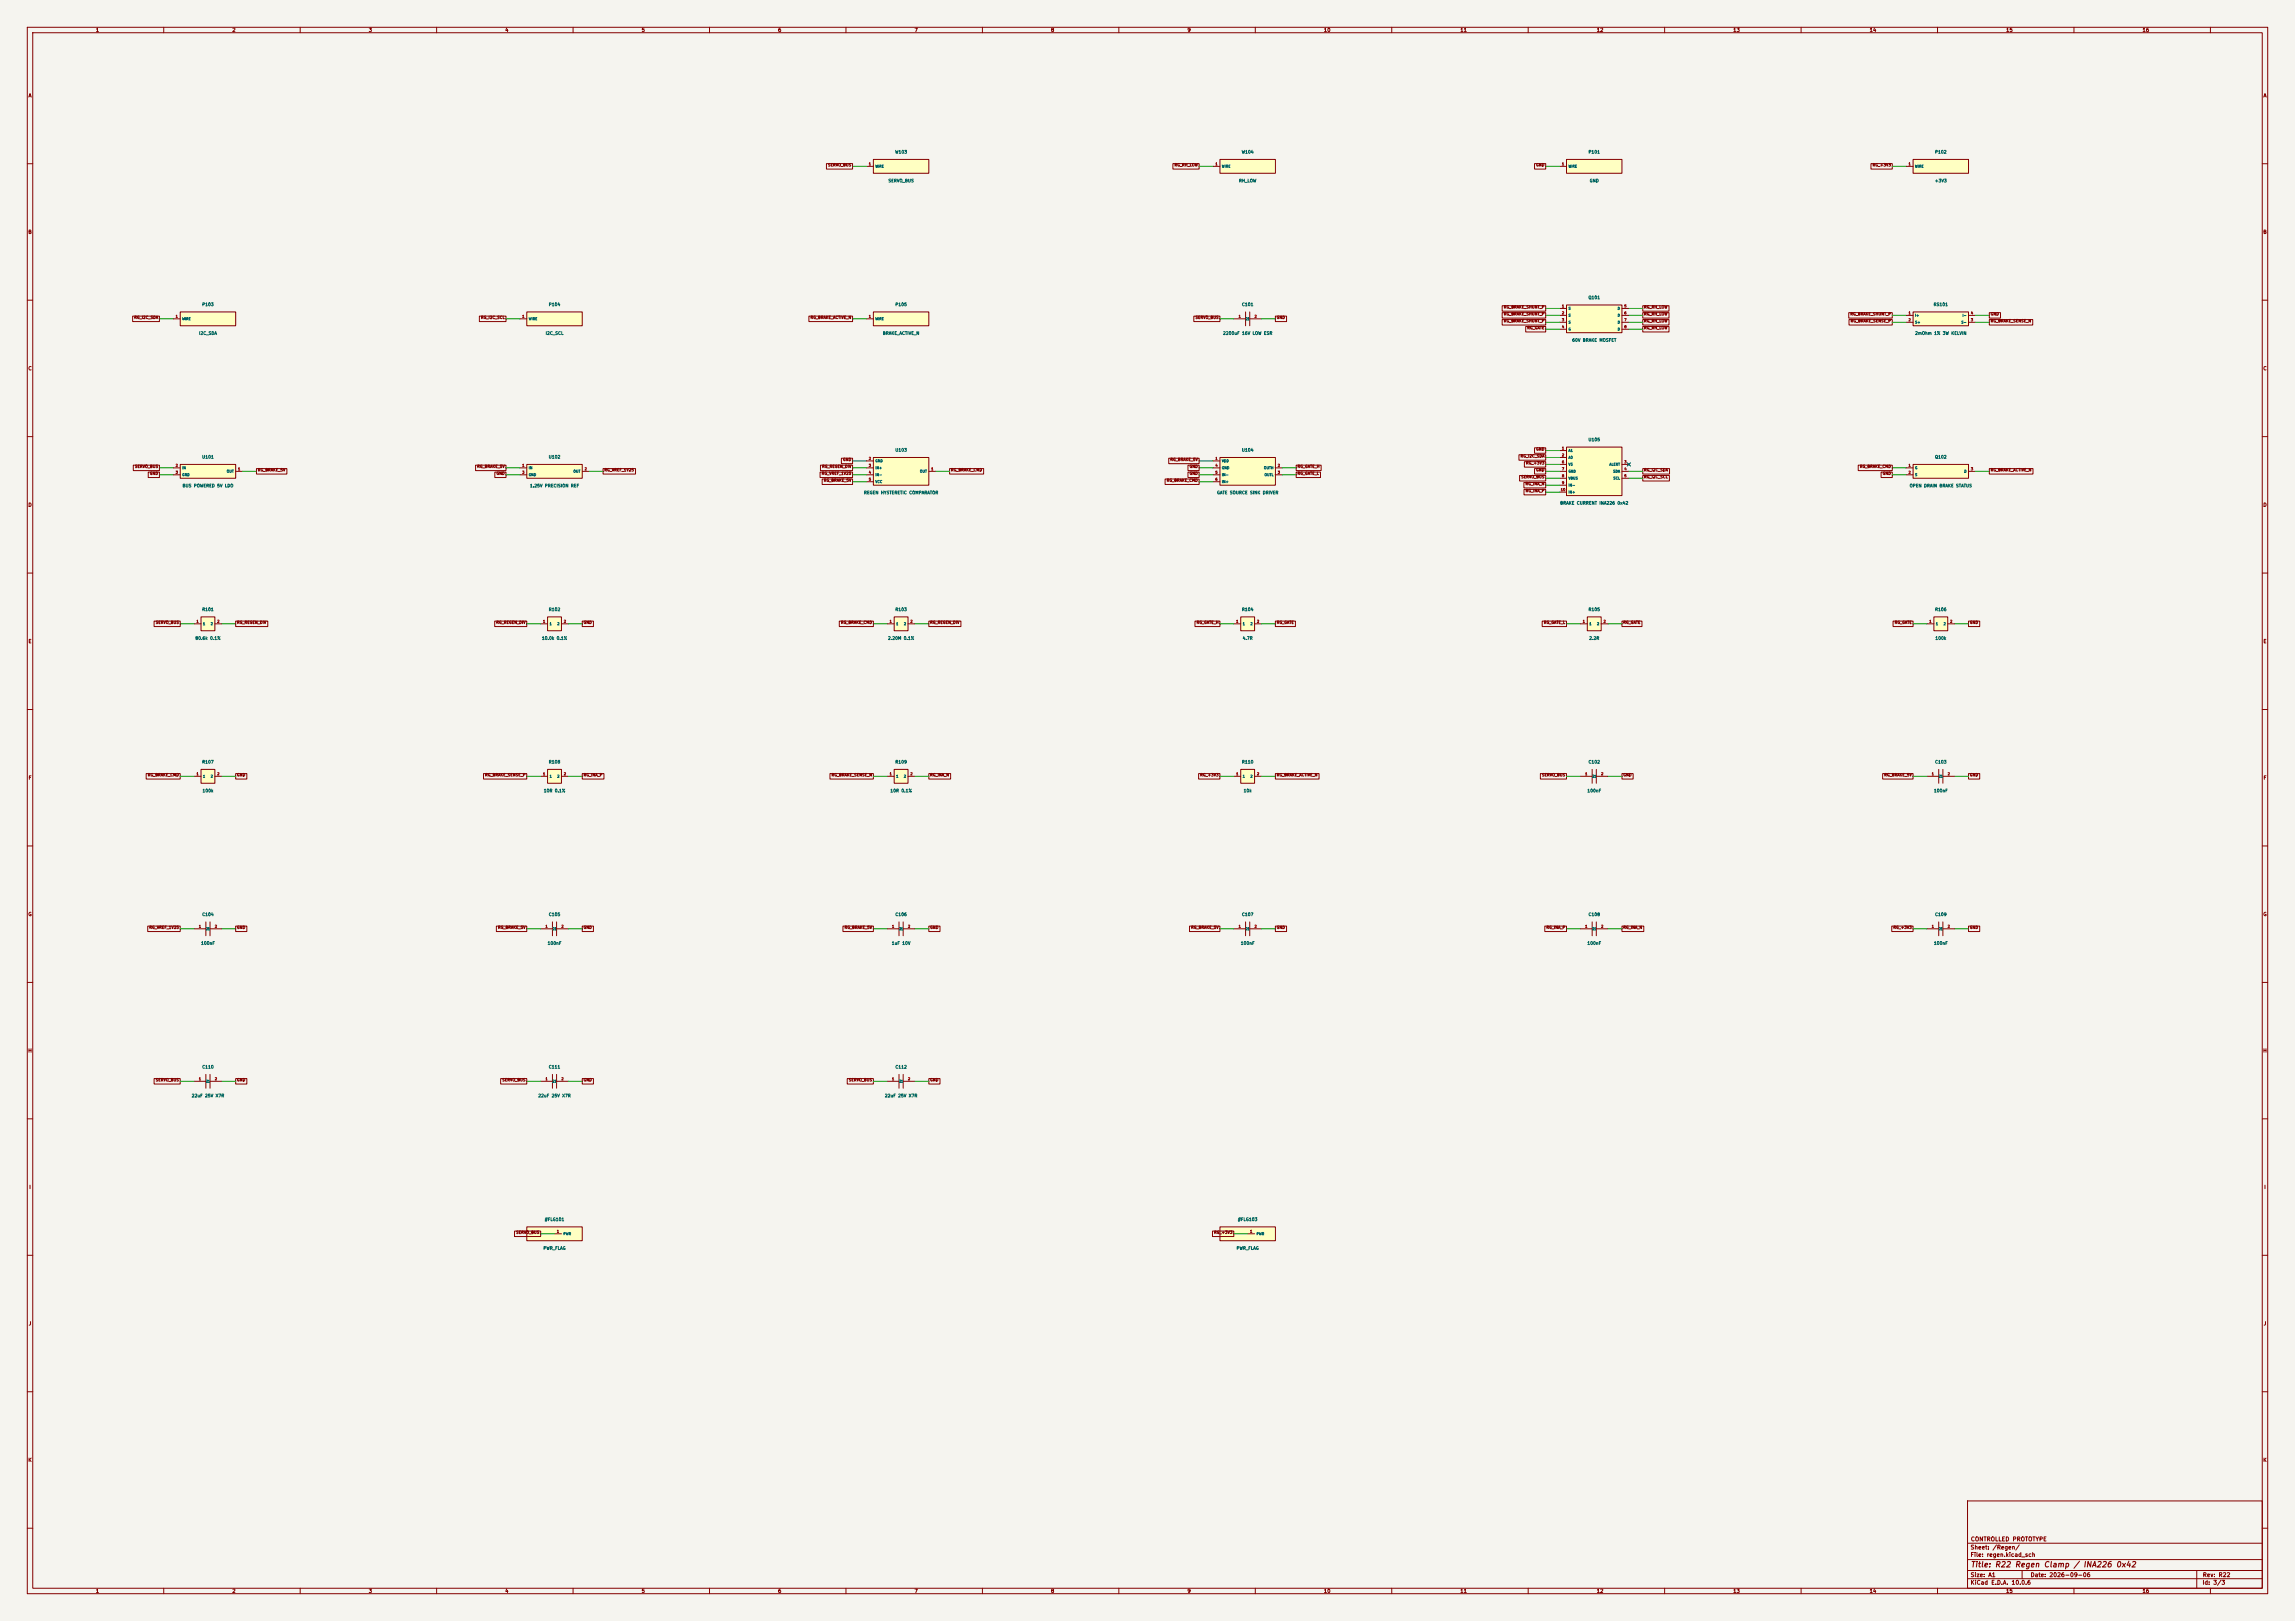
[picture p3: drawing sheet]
<svg xmlns="http://www.w3.org/2000/svg" width="841mm" height="594mm" viewBox="0 0 841 594" stroke-linecap="round" stroke-linejoin="round" font-family="sans-serif">
<defs><g id="words">
<text font-size="2" fill="#840000" x="722" y="574.8">Title: R22 Regen Clamp / INA226 0x42</text>
<g font-size="1.5" fill="#840000">
<text x="721.9" y="568.1">Sheet: /Regen/</text>
<text x="722" y="565.1">CONTROLLED PROTOTYPE</text>
<text x="721.9" y="570.8">File: regen.kicad_sch</text>
<text x="721.9" y="581">KiCad E.D.A. 10.0.6</text>
<text x="721.9" y="578.2">Size: A1</text>
<text x="743.9" y="578.2">Date: 2026-09-06</text>
<text x="806.9" y="581">Id: 3/3</text>
<text x="807" y="578.2">Rev: R22</text>
</g>
<g font-size="1.3" fill="#840000">
<text x="35" y="12">1</text>
<text x="85" y="12">2</text>
<text x="135" y="12">3</text>
<text x="185" y="12">4</text>
<text x="235" y="12">5</text>
<text x="285" y="12">6</text>
<text x="335" y="12">7</text>
<text x="385" y="12">8</text>
<text x="435" y="12">9</text>
<text x="485" y="12">10</text>
<text x="535" y="12">11</text>
<text x="585" y="12">12</text>
<text x="635" y="12">13</text>
<text x="685" y="12">14</text>
<text x="735" y="12">15</text>
<text x="785" y="12">16</text>
<text x="10.3" y="36">A</text>
<text x="829.3" y="36">A</text>
<text x="10.2" y="86">B</text>
<text x="829.2" y="86">B</text>
<text x="10.2" y="136">C</text>
<text x="829.2" y="136">C</text>
<text x="10.2" y="186">D</text>
<text x="829.2" y="186">D</text>
<text x="10.3" y="236">E</text>
<text x="829.3" y="236">E</text>
<text x="10.3" y="286">F</text>
<text x="829.3" y="286">F</text>
<text x="10.2" y="336">G</text>
<text x="829.2" y="336">G</text>
<text x="10.2" y="386">H</text>
<text x="829.2" y="386">H</text>
<text x="10.6" y="436">I</text>
<text x="829.6" y="436">I</text>
<text x="10.4" y="486">J</text>
<text x="829.4" y="486">J</text>
<text x="10.2" y="536">K</text>
<text x="829.2" y="536">K</text>
<text x="35" y="584">1</text>
<text x="85" y="584">2</text>
<text x="135" y="584">3</text>
<text x="185" y="584">4</text>
<text x="235" y="584">5</text>
<text x="285" y="584">6</text>
<text x="335" y="584">7</text>
<text x="385" y="584">8</text>
<text x="435" y="584">9</text>
<text x="485" y="584">10</text>
<text x="535" y="584">11</text>
<text x="585" y="584">12</text>
<text x="635" y="584">13</text>
<text x="685" y="584">14</text>
<text x="735" y="584">15</text>
<text x="785" y="584">16</text>
</g>
<g font-size="1.1" fill="#006464">
<text x="327.9" y="56.5">W103</text>
<text x="454.9" y="56.5">W104</text>
<text x="582" y="56.5">P101</text>
<text x="709" y="56.5">P102</text>
<text x="325.4" y="67.1">SERVO_BUS</text>
<text x="453.9" y="67.1">RH_LOW</text>
<text x="582.4" y="67.1">GND</text>
<text x="708.9" y="67.1">+3V3</text>
<text x="74" y="112.4">P103</text>
<text x="201" y="112.4">P104</text>
<text x="328" y="112.4">P105</text>
<text x="455" y="112.4">C101</text>
<text x="581.9" y="109.9">Q101</text>
<text x="708.4" y="112.4">RS101</text>
<text x="72.8" y="122.9">I2C_SDA</text>
<text x="199.8" y="122.9">I2C_SCL</text>
<text x="323.4" y="122.9">BRAKE_ACTIVE_N</text>
<text x="448" y="122.9">2200uF 16V LOW ESR</text>
<text x="576" y="125.5">60V BRAKE MOSFET</text>
<text x="701.7" y="122.9">2mOhm 1% 3W KELVIN</text>
<text x="581.9" y="161.9">U105</text>
<text x="327.9" y="165.7">U103</text>
<text x="454.9" y="165.7">U104</text>
<text x="73.9" y="168.3">U101</text>
<text x="200.9" y="168.3">U102</text>
<text x="708.9" y="168.3">Q102</text>
<text x="66.8" y="178.8">BUS POWERED 5V LDO</text>
<text x="194.1" y="178.8">1.25V PRECISION REF</text>
<text x="699.7" y="178.8">OPEN DRAIN BRAKE STATUS</text>
<text x="316.5" y="181.4">REGEN HYSTERETIC COMPARATOR</text>
<text x="445.8" y="181.4">GATE SOURCE SINK DRIVER</text>
<text x="571.6" y="185.2">BRAKE CURRENT INA226 0x42</text>
<text x="74" y="224.2">R101</text>
<text x="201" y="224.2">R102</text>
<text x="328" y="224.2">R103</text>
<text x="455" y="224.2">R104</text>
<text x="582" y="224.2">R105</text>
<text x="709" y="224.2">R106</text>
<text x="71.5" y="234.7">80.6k 0.1%</text>
<text x="198.5" y="234.7">10.0k 0.1%</text>
<text x="325.3" y="234.7">2.20M 0.1%</text>
<text x="455.2" y="234.7">4.7R</text>
<text x="582.2" y="234.7">2.2R</text>
<text x="709.1" y="234.7">100k</text>
<text x="74" y="280">R107</text>
<text x="201" y="280">R108</text>
<text x="328" y="280">R109</text>
<text x="455" y="280">R110</text>
<text x="582" y="280">C102</text>
<text x="709" y="280">C103</text>
<text x="74.1" y="290.6">100k</text>
<text x="199.1" y="290.6">10R 0.1%</text>
<text x="326.1" y="290.6">10R 0.1%</text>
<text x="455.6" y="290.6">10k</text>
<text x="581.5" y="290.6">100nF</text>
<text x="708.5" y="290.6">100nF</text>
<text x="74" y="335.9">C104</text>
<text x="201" y="335.9">C105</text>
<text x="328" y="335.9">C106</text>
<text x="455" y="335.9">C107</text>
<text x="582" y="335.9">C108</text>
<text x="709" y="335.9">C109</text>
<text x="73.5" y="346.5">100nF</text>
<text x="200.5" y="346.5">100nF</text>
<text x="326.7" y="346.5">1uF 10V</text>
<text x="454.5" y="346.5">100nF</text>
<text x="581.5" y="346.5">100nF</text>
<text x="708.5" y="346.5">100nF</text>
<text x="74" y="391.8">C110</text>
<text x="201" y="391.8">C111</text>
<text x="328" y="391.8">C112</text>
<text x="70.1" y="402.3">22uF 25V X7R</text>
<text x="197.1" y="402.3">22uF 25V X7R</text>
<text x="324.1" y="402.3">22uF 25V X7R</text>
<text x="199.5" y="447.7">#FLG101</text>
<text x="453.5" y="447.7">#FLG103</text>
<text x="199" y="458.2">PWR_FLAG</text>
<text x="453" y="458.2">PWR_FLAG</text>
</g>
<g font-size="1" fill="#840000">
<text x="303.3" y="61.2">SERVO_BUS</text>
<text x="430.3" y="61.2">RG_RH_LOW</text>
<text x="562.8" y="61.2">GND</text>
<text x="686.1" y="61.2">RG_+3V3</text>
<text x="550.9" y="113.3">RG_BRAKE_SHUNT_P</text>
<text x="602.4" y="113.3">RG_RH_LOW</text>
<text x="49.1" y="117.1">RG_I2C_SDA</text>
<text x="176.1" y="117.1">RG_I2C_SCL</text>
<text x="296.9" y="117.1">RG_BRAKE_ACTIVE_N</text>
<text x="437.9" y="117.1">SERVO_BUS</text>
<text x="467.7" y="117.1">GND</text>
<text x="550.9" y="115.8">RG_BRAKE_SHUNT_P</text>
<text x="550.9" y="118.4">RG_BRAKE_SHUNT_P</text>
<text x="602.4" y="118.4">RG_RH_LOW</text>
<text x="602.4" y="115.8">RG_RH_LOW</text>
<text x="677.9" y="115.8">RG_BRAKE_SHUNT_P</text>
<text x="678" y="118.4">RG_BRAKE_SENSE_P</text>
<text x="729.4" y="115.8">GND</text>
<text x="729.4" y="118.4">RG_BRAKE_SENSE_N</text>
<text x="559.6" y="120.9">RG_GATE</text>
<text x="602.4" y="120.9">RG_RH_LOW</text>
<text x="557.1" y="167.9">RG_I2C_SDA</text>
<text x="562.8" y="165.3">GND</text>
<text x="49.3" y="171.7">SERVO_BUS</text>
<text x="94.4" y="173">RG_BRAKE_5V</text>
<text x="174.7" y="171.7">RG_BRAKE_5V</text>
<text x="221.4" y="173">RG_VREF_1V25</text>
<text x="301.1" y="171.7">RG_REGEN_DIV</text>
<text x="308.8" y="169.2">GND</text>
<text x="348.4" y="173">RG_BRAKE_CMD</text>
<text x="428.7" y="169.2">RG_BRAKE_5V</text>
<text x="435.8" y="171.7">GND</text>
<text x="475.4" y="171.7">RG_GATE_H</text>
<text x="559.1" y="170.4">RG_+3V3</text>
<text x="562.8" y="173">GND</text>
<text x="602.4" y="173">RG_I2C_SDA</text>
<text x="681.4" y="171.7">RG_BRAKE_CMD</text>
<text x="729.4" y="173">RG_BRAKE_ACTIVE_N</text>
<text x="54.8" y="174.2">GND</text>
<text x="181.8" y="174.2">GND</text>
<text x="301" y="174.2">RG_VREF_1V25</text>
<text x="301.7" y="176.8">RG_BRAKE_5V</text>
<text x="427.4" y="176.8">RG_BRAKE_CMD</text>
<text x="435.8" y="174.2">GND</text>
<text x="475.4" y="174.2">RG_GATE_L</text>
<text x="557.3" y="175.5">SERVO_BUS</text>
<text x="558.9" y="178">RG_INA_N</text>
<text x="602.4" y="175.5">RG_I2C_SCL</text>
<text x="689.8" y="174.2">GND</text>
<text x="558.9" y="180.6">RG_INA_P</text>
<text x="56.9" y="228.8">SERVO_BUS</text>
<text x="86.7" y="228.8">RG_REGEN_DIV</text>
<text x="181.8" y="228.8">RG_REGEN_DIV</text>
<text x="213.7" y="228.8">GND</text>
<text x="308" y="228.8">RG_BRAKE_CMD</text>
<text x="340.7" y="228.8">RG_REGEN_DIV</text>
<text x="438.4" y="228.8">RG_GATE_H</text>
<text x="467.7" y="228.8">RG_GATE</text>
<text x="565.6" y="228.8">RG_GATE_L</text>
<text x="594.7" y="228.8">RG_GATE</text>
<text x="694.2" y="228.8">RG_GATE</text>
<text x="721.7" y="228.8">GND</text>
<text x="54" y="284.7">RG_BRAKE_CMD</text>
<text x="86.7" y="284.7">GND</text>
<text x="177.7" y="284.7">RG_BRAKE_SENSE_P</text>
<text x="213.7" y="284.7">RG_INA_P</text>
<text x="304.6" y="284.7">RG_BRAKE_SENSE_N</text>
<text x="340.7" y="284.7">RG_INA_N</text>
<text x="439.7" y="284.7">RG_+3V3</text>
<text x="467.7" y="284.7">RG_BRAKE_ACTIVE_N</text>
<text x="564.9" y="284.7">SERVO_BUS</text>
<text x="594.7" y="284.7">GND</text>
<text x="690.4" y="284.7">RG_BRAKE_5V</text>
<text x="721.7" y="284.7">GND</text>
<text x="54.6" y="340.6">RG_VREF_1V25</text>
<text x="86.7" y="340.6">GND</text>
<text x="182.4" y="340.6">RG_BRAKE_5V</text>
<text x="213.7" y="340.6">GND</text>
<text x="309.4" y="340.6">RG_BRAKE_5V</text>
<text x="340.7" y="340.6">GND</text>
<text x="436.4" y="340.6">RG_BRAKE_5V</text>
<text x="467.7" y="340.6">GND</text>
<text x="566.6" y="340.6">RG_INA_P</text>
<text x="594.7" y="340.6">RG_INA_N</text>
<text x="693.7" y="340.6">RG_+3V3</text>
<text x="721.7" y="340.6">GND</text>
<text x="56.9" y="396.5">SERVO_BUS</text>
<text x="86.7" y="396.5">GND</text>
<text x="183.9" y="396.5">SERVO_BUS</text>
<text x="213.7" y="396.5">GND</text>
<text x="310.9" y="396.5">SERVO_BUS</text>
<text x="340.7" y="396.5">GND</text>
<text x="189" y="452.4">SERVO_BUS</text>
<text x="444.8" y="452.4">RG_+3V3</text>
</g>
<g font-size=".9" fill="#a90000">
<text x="318.3" y="60.8">1</text>
<text x="445.3" y="60.8">1</text>
<text x="572.3" y="60.8">1</text>
<text x="699.3" y="60.8">1</text>
<text x="572.3" y="112.8">1</text>
<text x="595.1" y="112.8">5</text>
<text x="64.3" y="116.6">1</text>
<text x="191.3" y="116.6">1</text>
<text x="318.3" y="116.6">1</text>
<text x="453.8" y="116.6">1</text>
<text x="459.6" y="116.6">2</text>
<text x="572.3" y="115.4">2</text>
<text x="572.3" y="117.9">3</text>
<text x="595.1" y="115.4">6</text>
<text x="595.1" y="117.9">7</text>
<text x="699.3" y="115.4">1</text>
<text x="699.3" y="117.9">2</text>
<text x="722.1" y="117.9">3</text>
<text x="722.1" y="115.4">4</text>
<text x="572.3" y="120.4">4</text>
<text x="595.1" y="120.4">8</text>
<text x="572.3" y="164.9">1</text>
<text x="572.3" y="167.4">2</text>
<text x="64.3" y="171.2">2</text>
<text x="64.3" y="173.8">3</text>
<text x="87.1" y="172.5">1</text>
<text x="191.3" y="171.2">1</text>
<text x="191.3" y="173.8">3</text>
<text x="214.1" y="172.5">2</text>
<text x="318.3" y="168.7">2</text>
<text x="318.3" y="171.2">3</text>
<text x="318.3" y="173.8">4</text>
<text x="341.1" y="172.5">1</text>
<text x="445.3" y="168.7">1</text>
<text x="445.3" y="171.2">4</text>
<text x="445.3" y="173.8">5</text>
<text x="468.1" y="171.2">2</text>
<text x="468.1" y="173.8">3</text>
<text x="572.3" y="170">6</text>
<text x="572.3" y="172.5">7</text>
<text x="595.1" y="170">3</text>
<text x="595.1" y="172.5">4</text>
<text x="699.3" y="171.2">1</text>
<text x="699.3" y="173.8">2</text>
<text x="722.1" y="172.5">3</text>
<text x="318.3" y="176.3">5</text>
<text x="445.3" y="176.3">6</text>
<text x="572.3" y="175.1">8</text>
<text x="572.3" y="177.6">9</text>
<text x="595.1" y="175.1">5</text>
<text x="571.8" y="180.1">10</text>
<text x="71.9" y="228.4">1</text>
<text x="79.5" y="228.4">2</text>
<text x="198.9" y="228.4">1</text>
<text x="206.5" y="228.4">2</text>
<text x="325.9" y="228.4">1</text>
<text x="333.5" y="228.4">2</text>
<text x="452.9" y="228.4">1</text>
<text x="460.5" y="228.4">2</text>
<text x="579.9" y="228.4">1</text>
<text x="587.5" y="228.4">2</text>
<text x="706.9" y="228.4">1</text>
<text x="714.5" y="228.4">2</text>
<text x="71.9" y="284.3">1</text>
<text x="79.5" y="284.3">2</text>
<text x="198.9" y="284.3">1</text>
<text x="206.5" y="284.3">2</text>
<text x="325.9" y="284.3">1</text>
<text x="333.5" y="284.3">2</text>
<text x="452.9" y="284.3">1</text>
<text x="460.5" y="284.3">2</text>
<text x="580.8" y="284.3">1</text>
<text x="586.6" y="284.3">2</text>
<text x="707.8" y="284.3">1</text>
<text x="713.6" y="284.3">2</text>
<text x="72.8" y="340.2">1</text>
<text x="78.6" y="340.2">2</text>
<text x="199.8" y="340.2">1</text>
<text x="205.6" y="340.2">2</text>
<text x="326.8" y="340.2">1</text>
<text x="332.6" y="340.2">2</text>
<text x="453.8" y="340.2">1</text>
<text x="459.6" y="340.2">2</text>
<text x="580.8" y="340.2">1</text>
<text x="586.6" y="340.2">2</text>
<text x="707.8" y="340.2">1</text>
<text x="713.6" y="340.2">2</text>
<text x="72.8" y="396">1</text>
<text x="78.6" y="396">2</text>
<text x="199.8" y="396">1</text>
<text x="205.6" y="396">2</text>
<text x="326.8" y="396">1</text>
<text x="332.6" y="396">2</text>
<text x="204" y="451.9">1</text>
<text x="458" y="451.9">1</text>
</g>
<g font-size=".9" fill="#006464">
<text x="320.7" y="61.6">WIRE</text>
<text x="447.7" y="61.6">WIRE</text>
<text x="574.7" y="61.6">WIRE</text>
<text x="701.7" y="61.6">WIRE</text>
<text x="574.7" y="113.7">S</text>
<text x="592.7" y="113.7">D</text>
<text x="66.7" y="117.5">WIRE</text>
<text x="193.7" y="117.5">WIRE</text>
<text x="320.7" y="117.5">WIRE</text>
<text x="456.3" y="117.5">21</text>
<text x="574.7" y="116.2">S</text>
<text x="574.7" y="118.8">S</text>
<text x="592.7" y="116.2">D</text>
<text x="592.7" y="118.8">D</text>
<text x="701.7" y="116.2">I+</text>
<text x="701.7" y="118.8">S+</text>
<text x="718.6" y="118.8">S-</text>
<text x="719" y="116.2">I-</text>
<text x="574.7" y="121.3">G</text>
<text x="592.7" y="121.3">D</text>
<text x="574.7" y="165.8">A1</text>
<text x="66.7" y="172.1">IN</text>
<text x="83" y="173.4">OUT</text>
<text x="193.7" y="172.1">IN</text>
<text x="210" y="173.4">OUT</text>
<text x="320.7" y="169.6">GND</text>
<text x="320.7" y="172.1">IN+</text>
<text x="337" y="173.4">OUT</text>
<text x="447.7" y="169.6">VDD</text>
<text x="447.7" y="172.1">GND</text>
<text x="463.1" y="172.1">OUTH</text>
<text x="574.7" y="168.3">A0</text>
<text x="574.7" y="170.9">VS</text>
<text x="574.7" y="173.4">GND</text>
<text x="589.7" y="170.9">ALERT</text>
<text x="591" y="173.4">SDA</text>
<text x="701.7" y="172.1">G</text>
<text x="719.7" y="173.4">D</text>
<text x="66.7" y="174.7">GND</text>
<text x="193.7" y="174.7">GND</text>
<text x="320.7" y="174.7">IN-</text>
<text x="320.7" y="177.2">VCC</text>
<text x="447.7" y="174.7">IN-</text>
<text x="447.7" y="177.2">IN+</text>
<text x="463.3" y="174.7">OUTL</text>
<text x="574.7" y="175.9">VBUS</text>
<text x="574.7" y="178.5">IN-</text>
<text x="591.1" y="175.9">SCL</text>
<text x="701.7" y="174.7">S</text>
<text x="574.7" y="181">IN+</text>
<text x="74.3" y="229.3">1</text>
<text x="77.1" y="229.3">2</text>
<text x="201.3" y="229.3">1</text>
<text x="204.1" y="229.3">2</text>
<text x="328.3" y="229.3">1</text>
<text x="331.1" y="229.3">2</text>
<text x="455.3" y="229.3">1</text>
<text x="458.1" y="229.3">2</text>
<text x="582.3" y="229.3">1</text>
<text x="585.1" y="229.3">2</text>
<text x="709.3" y="229.3">1</text>
<text x="712.1" y="229.3">2</text>
<text x="74.3" y="285.2">1</text>
<text x="77.1" y="285.2">2</text>
<text x="201.3" y="285.2">1</text>
<text x="204.1" y="285.2">2</text>
<text x="328.3" y="285.2">1</text>
<text x="331.1" y="285.2">2</text>
<text x="455.3" y="285.2">1</text>
<text x="458.1" y="285.2">2</text>
<text x="583.3" y="285.2">21</text>
<text x="710.3" y="285.2">21</text>
<text x="75.3" y="341">21</text>
<text x="202.3" y="341">21</text>
<text x="329.3" y="341">21</text>
<text x="456.3" y="341">21</text>
<text x="583.3" y="341">21</text>
<text x="710.3" y="341">21</text>
<text x="75.3" y="396.9">21</text>
<text x="202.3" y="396.9">21</text>
<text x="329.3" y="396.9">21</text>
<text x="206.4" y="452.8">PWR</text>
<text x="460.4" y="452.8">PWR</text>
</g>
</g></defs>
<path d="M0 0h841v594h-841z" fill="#f5f4ef" stroke="#f5f4ef" stroke-width=".37"/>
<g fill="none" stroke="#840000" stroke-width=".37">
<path d="M10 10h821v574h-821zM12 12h817v570h-817zM60 10v2M110 10v2M160 10v2M210 10v2M260 10v2M310 10v2M360 10v2M410 10v2M460 10v2M510 10v2"/>
<path d="M560 10v2M610 10v2M660 10v2M710 10v2M760 10v2M810 10v2M10 60h2M829 60h2M10 110h2M829 110h2M10 160h2M829 160h2"/>
<path d="M10 210h2M829 210h2M10 260h2M829 260h2M10 310h2M829 310h2M329.4 337.8v5.1M331 337.8v5.1M10 360h2M325.1 340.4h4.3M331 340.4h4.3M829 360h2"/>
<path d="M10 410h2M829 410h2M10 460h2M829 460h2M10 510h2M829 510h2M10 560h2M721 550h108v32h-108zM829 560h2M721 578.5h108M721 575.5h108M721 571.5h108"/>
<path d="M721 565.5h108M741 575.5v3M805 575.5v6.5M60 582v2M110 582v2M160 582v2M210 582v2M260 582v2M310 582v2M360 582v2M410 582v2M460 582v2"/>
<path d="M510 582v2M560 582v2M610 582v2M660 582v2M710 582v2M760 582v2M810 582v2"/>
</g>
<path d="M454.7 226.1h5v5h-5z" fill="#ffffc2"/>
<path d="M452.1 228.6h2.6M454.7 226.1h5v5h-5zM459.7 228.6h2.6M710.4 337.8v5.1M712 337.8v5.1M706.1 340.4h4.3M712 340.4h4.3M198.1 396.2h4.3M202.4 393.7v5.1M204 393.7v5.1M204 396.2h4.3" fill="none" stroke="#840000" stroke-width=".37"/>
<path d="M193 114.3h20.4v5.1h-20.4z" fill="#ffffc2"/>
<path d="M190.5 116.8h2.5M193 114.3h20.4v5.1h-20.4z" fill="none" stroke="#840000" stroke-width=".37"/>
<path d="M66 170.2h20.4v5.1h-20.4z" fill="#ffffc2"/>
<path d="M63.5 171.4h2.5M63.5 174h2.5M66 170.2h20.4v5.1h-20.4zM86.4 172.7h2.5M75.4 337.8v5.1M77 337.8v5.1M71.1 340.4h4.3M77 340.4h4.3" fill="none" stroke="#840000" stroke-width=".37"/>
<path d="M320 167.6h20.4v10.2h-20.4z" fill="#ffffc2"/>
<path d="M317.5 168.9h2.5M317.5 171.4h2.5M317.5 174h2.5M317.5 176.5h2.5M320 167.6h20.4v10.2h-20.4zM340.4 172.7h2.5" fill="none" stroke="#840000" stroke-width=".37"/>
<path d="M66 114.3h20.4v5.1h-20.4z" fill="#ffffc2"/>
<path d="M63.5 116.8h2.5M66 114.3h20.4v5.1h-20.4z" fill="none" stroke="#840000" stroke-width=".37"/>
<path d="M574 111.8h20.4v10.1h-20.4z" fill="#ffffc2"/>
<path d="M571.5 113h2.5M571.5 115.6h2.5M571.5 118.1h2.5M574 111.8h20.4v10.1h-20.4zM594.4 113h2.5M594.4 115.6h2.5M594.4 118.1h2.5M571.5 120.6h2.5M594.4 120.6h2.5" fill="none" stroke="#840000" stroke-width=".37"/>
<path d="M574 163.8h20.4v17.8h-20.4z" fill="#ffffc2"/>
<path d="M571.5 165.1h2.5M571.5 167.6h2.5M571.5 170.2h2.5M571.5 172.7h2.5M571.5 175.3h2.5M571.5 177.8h2.5M574 163.8h20.4v17.8h-20.4zM594.4 170.2h2.5M594.4 172.7h2.5M594.4 175.3h2.5M571.5 180.3h2.5" fill="none" stroke="#840000" stroke-width=".37"/>
<path d="M574 58.4h20.4v5.1h-20.4z" fill="#ffffc2"/>
<path d="M574 58.4h20.4v5.1h-20.4zM571.5 61h2.5M325.1 396.2h4.3M329.4 393.7v5.1M331 393.7v5.1M331 396.2h4.3" fill="none" stroke="#840000" stroke-width=".37"/>
<path d="M447 167.6h20.4v10.2h-20.4z" fill="#ffffc2"/>
<path d="M444.5 168.9h2.5M444.5 171.4h2.5M444.5 174h2.5M444.5 176.5h2.5M447 167.6h20.4v10.2h-20.4zM467.4 171.4h2.5M467.4 174h2.5" fill="none" stroke="#840000" stroke-width=".37"/>
<path d="M327.7 281.9h5v5.1h-5z" fill="#ffffc2"/>
<path d="M325.1 284.5h2.6M327.7 281.9h5v5.1h-5zM332.7 284.5h2.6" fill="none" stroke="#840000" stroke-width=".37"/>
<path d="M701 58.4h20.4v5.1h-20.4z" fill="#ffffc2"/>
<path d="M701 58.4h20.4v5.1h-20.4zM698.5 61h2.5" fill="none" stroke="#840000" stroke-width=".37"/>
<path d="M701 114.3h20.4v5.1h-20.4z" fill="#ffffc2"/>
<g fill="none" stroke="#840000" stroke-width=".37">
<path d="M698.5 115.6h2.5M698.5 118.1h2.5M701 114.3h20.4v5.1h-20.4zM721.4 115.6h2.5M721.4 118.1h2.5M202.4 337.8v5.1M204 337.8v5.1M198.1 340.4h4.3M204 340.4h4.3M71.1 396.2h4.3M75.4 393.7v5.1M77 393.7v5.1"/>
<path d="M77 396.2h4.3"/>
</g>
<path d="M320 114.3h20.4v5.1h-20.4z" fill="#ffffc2"/>
<path d="M317.5 116.8h2.5M320 114.3h20.4v5.1h-20.4z" fill="none" stroke="#840000" stroke-width=".37"/>
<path d="M320 58.4h20.4v5.1h-20.4z" fill="#ffffc2"/>
<path d="M320 58.4h20.4v5.1h-20.4zM317.5 61h2.5" fill="none" stroke="#840000" stroke-width=".37"/>
<path d="M454.7 281.9h5v5.1h-5z" fill="#ffffc2"/>
<path d="M452.1 284.5h2.6M454.7 281.9h5v5.1h-5zM459.7 284.5h2.6" fill="none" stroke="#840000" stroke-width=".37"/>
<path d="M701 170.2h20.4v5.1h-20.4z" fill="#ffffc2"/>
<path d="M698.5 171.4h2.5M698.5 174h2.5M701 170.2h20.4v5.1h-20.4zM721.4 172.7h2.5" fill="none" stroke="#840000" stroke-width=".37"/>
<path d="M193 449.6h20.4v5.1h-20.4z" fill="#ffffc2"/>
<path d="M579.1 284.5h4.3M583.4 281.9v5.1M585 281.9v5.1M585 284.5h4.3M193 449.6h20.4v5.1h-20.4zM203.2 452.1h2.5" fill="none" stroke="#840000" stroke-width=".37"/>
<path d="M708.7 226.1h5v5h-5z" fill="#ffffc2"/>
<path d="M706.1 228.6h2.6M708.7 226.1h5v5h-5zM713.7 228.6h2.6" fill="none" stroke="#840000" stroke-width=".37"/>
<path d="M73.7 226.1h5v5h-5z" fill="#ffffc2"/>
<path d="M71.1 228.6h2.6M73.7 226.1h5v5h-5zM78.7 228.6h2.6" fill="none" stroke="#840000" stroke-width=".37"/>
<path d="M327.7 226.1h5v5h-5z" fill="#ffffc2"/>
<path d="M325.1 228.6h2.6M327.7 226.1h5v5h-5zM332.7 228.6h2.6" fill="none" stroke="#840000" stroke-width=".37"/>
<path d="M200.7 281.9h5v5.1h-5z" fill="#ffffc2"/>
<path d="M198.1 284.5h2.6M200.7 281.9h5v5.1h-5zM205.7 284.5h2.6" fill="none" stroke="#840000" stroke-width=".37"/>
<path d="M447 449.6h20.4v5.1h-20.4z" fill="#ffffc2"/>
<path d="M452.1 116.8h4.3M456.4 114.3v5.1M458 114.3v5.1M458 116.8h4.3M706.1 284.5h4.3M710.4 281.9v5.1M712 281.9v5.1M712 284.5h4.3M447 449.6h20.4v5.1h-20.4zM457.2 452.1h2.5" fill="none" stroke="#840000" stroke-width=".37"/>
<path d="M581.7 226.1h5v5h-5z" fill="#ffffc2"/>
<path d="M579.1 228.6h2.6M581.7 226.1h5v5h-5zM586.7 228.6h2.6" fill="none" stroke="#840000" stroke-width=".37"/>
<path d="M200.7 226.1h5v5h-5z" fill="#ffffc2"/>
<path d="M198.1 228.6h2.6M200.7 226.1h5v5h-5zM205.7 228.6h2.6" fill="none" stroke="#840000" stroke-width=".37"/>
<path d="M73.7 281.9h5v5.1h-5z" fill="#ffffc2"/>
<path d="M71.1 284.5h2.6M73.7 281.9h5v5.1h-5zM78.7 284.5h2.6" fill="none" stroke="#840000" stroke-width=".37"/>
<path d="M193 170.2h20.4v5.1h-20.4z" fill="#ffffc2"/>
<path d="M190.5 171.4h2.5M190.5 174h2.5M193 170.2h20.4v5.1h-20.4zM213.4 172.7h2.5M456.4 337.8v5.1M458 337.8v5.1M583.4 337.8v5.1M585 337.8v5.1M452.1 340.4h4.3M458 340.4h4.3M579.1 340.4h4.3M585 340.4h4.3" fill="none" stroke="#840000" stroke-width=".37"/>
<path d="M447 58.4h20.4v5.1h-20.4z" fill="#ffffc2"/>
<g fill="none" stroke="#840000" stroke-width=".37">
<path d="M302.8 60h9.6v2h-9.6zM429.8 60h9.6v2h-9.6zM447 58.4h20.4v5.1h-20.4zM562.3 60h4.1v2h-4.1zM685.6 60h7.8v2h-7.8zM444.5 61h2.5M48.6 115.8h9.8v2h-9.8zM175.7 115.8h9.7v2h-9.7zM296.4 115.8h16v2h-16zM437.5 115.8h9.5v2h-9.5zM467.4 115.8h4.1v2h-4.1zM550.5 114.6h15.9v2h-15.9z"/>
<path d="M550.5 117.1h15.9v2h-15.9zM550.5 112h15.9v2h-15.9zM559.1 119.6h7.3v2h-7.3zM602 119.6h9.6v2h-9.6zM602 117.1h9.6v2h-9.6zM602 114.6h9.6v2h-9.6zM602 112h9.6v2h-9.6zM677.5 114.6h15.9v2h-15.9zM677.6 117.1h15.8v2h-15.8zM729 114.6h4.1v2h-4.1zM729 117.1h15.9v2h-15.9zM48.8 170.4h9.6v2h-9.6z"/>
<path d="M54.3 173h4.1v2h-4.1zM94 171.7h11.1v2h-11.1zM174.3 170.4h11.1v2h-11.1zM181.3 173h4.1v2h-4.1zM221 171.7h11.9v2h-11.9zM300.5 173h11.9v2h-11.9zM300.7 170.4h11.7v2h-11.7zM301.3 175.5h11.1v2h-11.1zM308.3 167.9h4.1v2h-4.1zM348 171.7h12.5v2h-12.5zM426.9 175.5h12.5v2h-12.5zM428.3 167.9h11.1v2h-11.1z"/>
<path d="M435.3 173h4.1v2h-4.1zM435.3 170.4h4.1v2h-4.1zM475 170.4h9.1v2h-9.1zM475 173h8.9v2h-8.9zM556.6 166.6h9.8v2h-9.8zM556.8 174.3h9.6v2h-9.6zM558.4 176.8h8v2h-8zM558.5 179.3h7.9v2h-7.9zM558.6 169.2h7.8v2h-7.8zM562.3 171.7h4.1v2h-4.1zM562.3 164.1h4.1v2h-4.1zM602 171.7h9.8v2h-9.8z"/>
<path d="M602 174.3h9.7v2h-9.7zM680.9 170.4h12.5v2h-12.5zM689.3 173h4.1v2h-4.1zM729 171.7h16v2h-16zM56.5 227.6h9.5v2h-9.5zM86.4 227.6h11.7v2h-11.7zM181.3 227.6h11.7v2h-11.7zM213.4 227.6h4.1v2h-4.1zM307.6 227.6h12.4v2h-12.4zM340.4 227.6h11.7v2h-11.7zM437.9 227.6h9.1v2h-9.1zM467.4 227.6h7.3v2h-7.3z"/>
<path d="M565.1 227.6h8.9v2h-8.9zM594.4 227.6h7.3v2h-7.3zM693.7 227.6h7.3v2h-7.3zM721.4 227.6h4.1v2h-4.1zM53.6 283.5h12.4v2h-12.4zM86.4 283.5h4.1v2h-4.1zM177.2 283.5h15.8v2h-15.8zM213.4 283.5h7.9v2h-7.9zM304.1 283.5h15.9v2h-15.9zM340.4 283.5h8v2h-8zM439.2 283.5h7.8v2h-7.8zM467.4 283.5h16v2h-16z"/>
<path d="M564.5 283.5h9.5v2h-9.5zM594.4 283.5h4.1v2h-4.1zM689.9 283.5h11.1v2h-11.1zM721.4 283.5h4.1v2h-4.1zM54.1 339.4h11.9v2h-11.9zM86.4 339.4h4.1v2h-4.1zM181.9 339.4h11.1v2h-11.1zM213.4 339.4h4.1v2h-4.1zM308.9 339.4h11.1v2h-11.1zM340.4 339.4h4.1v2h-4.1zM435.9 339.4h11.1v2h-11.1zM467.4 339.4h4.1v2h-4.1z"/>
<path d="M566.1 339.4h7.9v2h-7.9zM594.4 339.4h8v2h-8zM693.2 339.4h7.8v2h-7.8zM721.4 339.4h4.1v2h-4.1zM56.5 395.2h9.5v2h-9.5zM86.4 395.2h4.1v2h-4.1zM183.5 395.2h9.5v2h-9.5zM213.4 395.2h4.1v2h-4.1zM310.5 395.2h9.5v2h-9.5zM340.4 395.2h4.1v2h-4.1zM188.5 451.1h9.6v2h-9.6zM444.3 451.1h7.8v2h-7.8z"/>
</g>
<g fill="none" stroke="#009600" stroke-width=".37">
<path d="M312.4 61h5.1M439.4 61h5.1M566.4 61h5.1M693.4 61h5.1M58.4 116.8h5.1M185.4 116.8h5.1M312.4 116.8h5.1M447 116.8h5.1M462.3 116.8h5.1M566.4 118.1h5.1M566.4 115.6h5.1M566.4 113h5.1"/>
<path d="M596.9 118.1h5.1M596.9 115.6h5.1M596.9 113h5.1M693.4 118.1h5.1M693.4 115.6h5.1M723.9 118.1h5.1M723.9 115.6h5.1M566.4 120.6h5.1M596.9 120.6h5.1M58.4 174h5.1M58.4 171.4h5.1M88.9 172.7h5.1"/>
<path d="M185.4 174h5.1M185.4 171.4h5.1M215.9 172.7h5.1M312.4 174h5.1M312.4 171.4h5.1M312.4 168.9h5.1M312.4 176.5h5.1M342.9 172.7h5.1M439.4 174h5.1M439.4 171.4h5.1M439.4 168.9h5.1M439.4 176.5h5.1"/>
<path d="M469.9 174h5.1M469.9 171.4h5.1M566.4 172.7h5.1M566.4 170.2h5.1M566.4 175.3h5.1M566.4 177.8h5.1M566.4 165.1h5.1M566.4 167.6h5.1M596.9 172.7h5.1M596.9 175.3h5.1M693.4 174h5.1M693.4 171.4h5.1"/>
<path d="M723.9 172.7h5.1M566.4 180.3h5.1M66 228.6h5.1M81.3 228.6h5.1M193 228.6h5.1M208.3 228.6h5.1M320 228.6h5.1M335.3 228.6h5.1M447 228.6h5.1M462.3 228.6h5.1M574 228.6h5.1M589.3 228.6h5.1"/>
<path d="M701 228.6h5.1M716.3 228.6h5.1M66 284.5h5.1M81.3 284.5h5.1M193 284.5h5.1M208.3 284.5h5.1M320 284.5h5.1M335.3 284.5h5.1M447 284.5h5.1M462.3 284.5h5.1M574 284.5h5.1M589.3 284.5h5.1"/>
<path d="M701 284.5h5.1M716.3 284.5h5.1M66 340.4h5.1M81.3 340.4h5.1M193 340.4h5.1M208.3 340.4h5.1M320 340.4h5.1M335.3 340.4h5.1M447 340.4h5.1M462.3 340.4h5.1M574 340.4h5.1M589.3 340.4h5.1"/>
<path d="M701 340.4h5.1M716.3 340.4h5.1M66 396.2h5.1M81.3 396.2h5.1M193 396.2h5.1M208.3 396.2h5.1M320 396.2h5.1M335.3 396.2h5.1M198.1 452.1h5.1M452.1 452.1h5.1"/>
</g>
<path d="M596.3 169.6l1.2 1.2M597.5 169.6l-1.2 1.2" fill="none" stroke="#000084" stroke-width=".37"/>
<use href="#words"/>
</svg>
